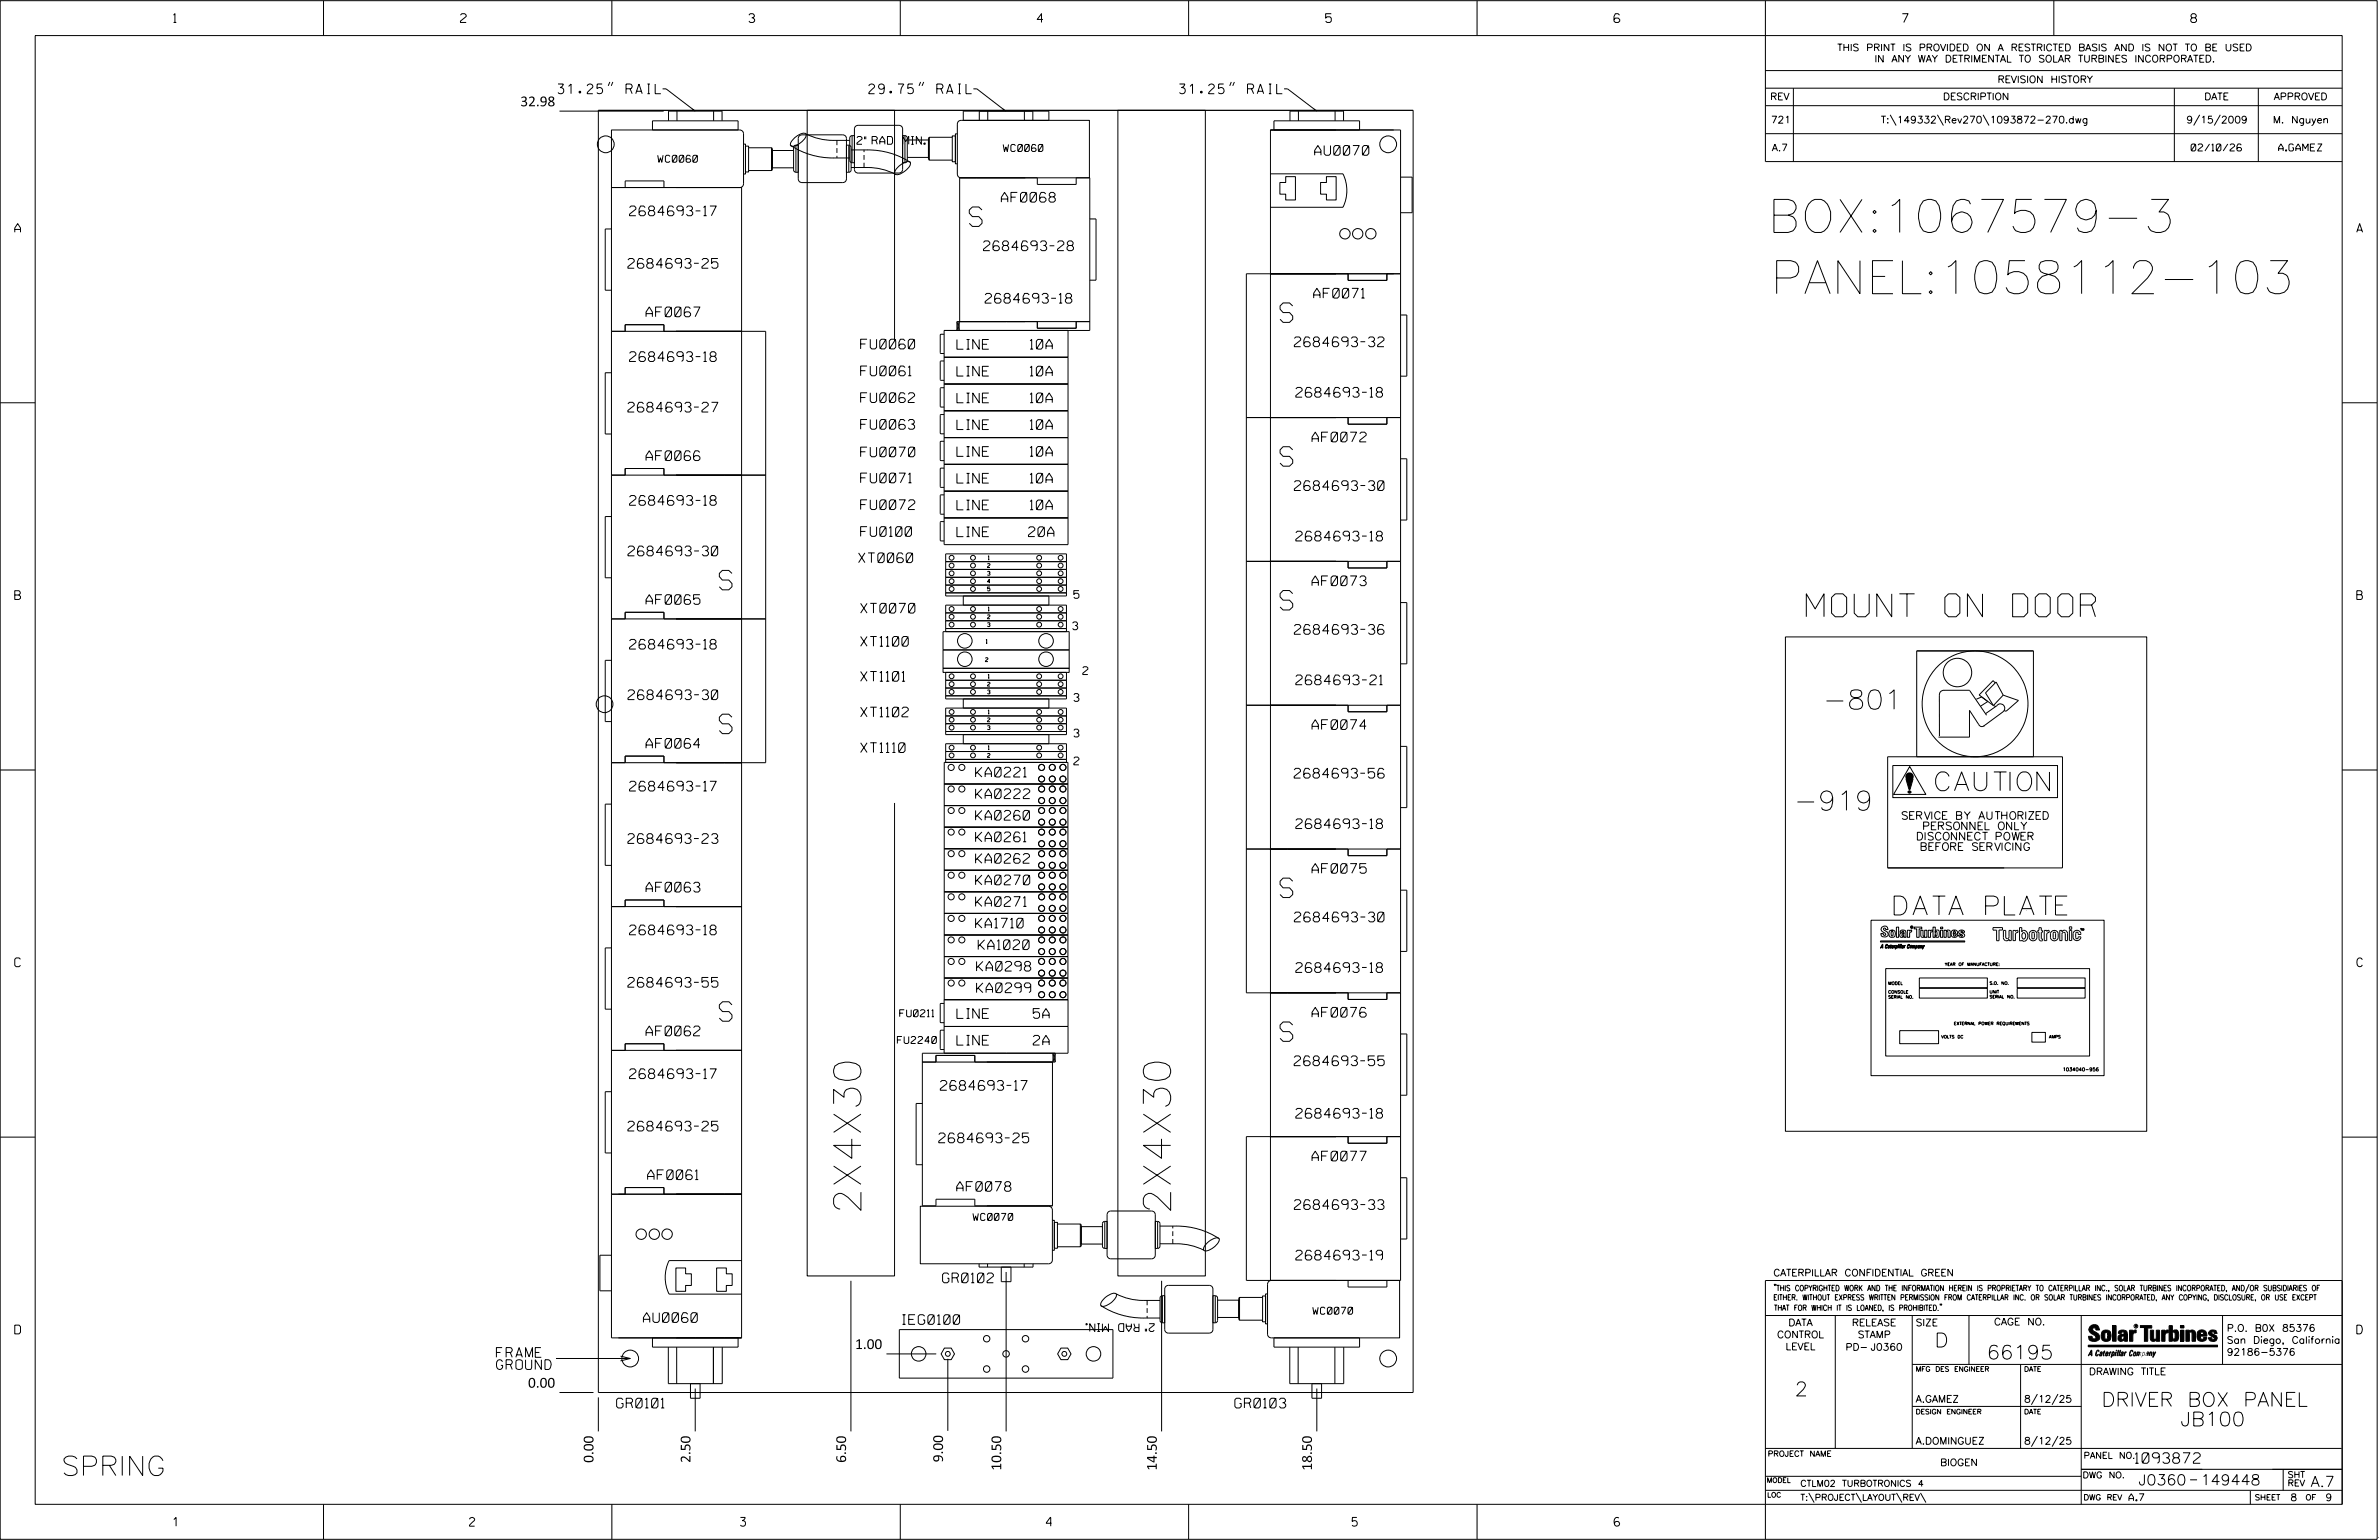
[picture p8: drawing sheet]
<svg xmlns="http://www.w3.org/2000/svg" width="864mm" height="559mm" viewBox="0 0 864 559" stroke-linecap="round" stroke-linejoin="round" font-family="sans-serif">
<defs><g id="words">
<g font-size="12">
<text x="641.7" y="84.3">BOX:1067579-3</text>
<text x="642.7" y="106.6">PANEL:1058112-103</text>
</g>
<g font-size="9.9">
<text x="312.5" y="440.6" transform="rotate(-90 312.5 440.6)">2X4X30</text>
<text x="424.9" y="440.6" transform="rotate(-90 424.9 440.6)">2X4X30</text>
</g>
<text font-size="8.3" x="655.7" y="223.8">MOUNT ON DOOR</text>
<g font-size="7">
<text x="351.9" y="82.1">S</text>
<text x="464.7" y="117">S</text>
<text x="464.7" y="169.2">S</text>
<text x="261.1" y="214">S</text>
<text x="464.7" y="221.3">S</text>
<text x="661.7" y="257.4">-801</text>
<text x="261.1" y="266.2">S</text>
<text x="651.2" y="294">-919</text>
<text x="464.7" y="325.7">S</text>
<text x="265.7" y="363.5" transform="rotate(-180 265.7 363.5)">S</text>
<text x="464.7" y="377.9">S</text>
<text x="22.2" y="535.4">SPRING</text>
</g>
<g font-size="6.8">
<text x="702.7" y="286.9">CAUTION</text>
<text x="687.6" y="332">DATA PLATE</text>
</g>
<g font-size="5.1">
<text x="702.3" y="488.8">D</text>
<text x="721.2" y="493.2">66195</text>
<text x="651.5" y="506.5">2</text>
<text x="762.9" y="510.3">DRIVER BOX PANEL</text>
<text x="791.5" y="517.4">JB100</text>
</g>
<g font-size="3.8">
<text x="775.1" y="531">1093872</text>
<text x="776.3" y="538.9">J0360</text>
<text x="798.8" y="538.9">149448</text>
<text x="838.8" y="539.5">A.7</text>
</g>
<g font-size="3.5">
<text x="202.6" y="34">31.25&quot; RAIL</text>
<text x="315.4" y="34">29.75&quot; RAIL</text>
<text x="428.2" y="34">31.25&quot; RAIL</text>
<text x="188.9" y="38.6">32.98</text>
<text x="477.2" y="56.3">AU0070</text>
<text x="363.5" y="73.3">AF0068</text>
<text x="228.5" y="78.3">2684693-17</text>
<text x="357" y="91">2684693-28</text>
<text x="227.9" y="97.3">2684693-25</text>
<text x="357.6" y="110">2684693-18</text>
<text x="476.9" y="108.2">AF0071</text>
<text x="234.5" y="114.9">AF0067</text>
<text x="469.9" y="125.8">2684693-32</text>
<text x="228.5" y="131.2">2684693-18</text>
<text x="312.4" y="126.6">FU0060</text>
<text x="347.4" y="126.7">LINE</text>
<text x="373.9" y="126.7">10A</text>
<text x="312.4" y="136.3">FU0061</text>
<text x="347.4" y="136.4">LINE</text>
<text x="373.9" y="136.4">10A</text>
<text x="227.9" y="149.5">2684693-27</text>
<text x="312.4" y="146">FU0062</text>
<text x="347.4" y="146.2">LINE</text>
<text x="373.9" y="146.1">10A</text>
<text x="470.4" y="144.1">2684693-18</text>
<text x="312.4" y="155.8">FU0063</text>
<text x="347.4" y="155.9">LINE</text>
<text x="373.9" y="155.8">10A</text>
<text x="476.3" y="160.3">AF0072</text>
<text x="234.5" y="167.1">AF0066</text>
<text x="312.4" y="165.8">FU0070</text>
<text x="347.4" y="165.6">LINE</text>
<text x="373.9" y="165.5">10A</text>
<text x="312.4" y="175.2">FU0071</text>
<text x="347.4" y="175.3">LINE</text>
<text x="373.9" y="175.3">10A</text>
<text x="469.9" y="178">2684693-30</text>
<text x="228.5" y="183.3">2684693-18</text>
<text x="312.4" y="184.9">FU0072</text>
<text x="347.4" y="185">LINE</text>
<text x="373.9" y="185">10A</text>
<text x="312.4" y="194.6">FU0100</text>
<text x="347.4" y="194.7">LINE</text>
<text x="373.3" y="194.7">20A</text>
<text x="470.4" y="196.3">2684693-18</text>
<text x="228" y="201.7">2684693-30</text>
<text x="311.7" y="204.1">XT0060</text>
<text x="476.3" y="212.5">AF0073</text>
<text x="234.5" y="219.3">AF0065</text>
<text x="312.4" y="222.5">XT0070</text>
<text x="469.9" y="230.1">2684693-36</text>
<text x="228.5" y="235.5">2684693-18</text>
<text x="312.4" y="234.5">XT1100</text>
<text x="312.4" y="247.2">XT1101</text>
<text x="470.4" y="248.5">2684693-21</text>
<text x="228" y="253.9">2684693-30</text>
<text x="312.4" y="260.1">XT1102</text>
<text x="476.3" y="264.7">AF0074</text>
<text x="234.5" y="271.5">AF0064</text>
<text x="312.4" y="273.1">XT1110</text>
<text x="354.1" y="281.9">KA0221</text>
<text x="228.5" y="287">2684693-17</text>
<text x="469.8" y="282.3">2684693-56</text>
<text x="354.1" y="289.8">KA0222</text>
<text x="354.1" y="297.6">KA0260</text>
<text x="354.1" y="305.4">KA0261</text>
<text x="470.4" y="300.7">2684693-18</text>
<text x="227.9" y="306">2684693-23</text>
<text x="354.1" y="313.2">KA0262</text>
<text x="476.3" y="316.9">AF0075</text>
<text x="234.5" y="323.7">AF0063</text>
<text x="354.1" y="321.1">KA0270</text>
<text x="354.1" y="328.9">KA0271</text>
<text x="469.9" y="334.5">2684693-30</text>
<text x="228.5" y="339.2">2684693-18</text>
<text x="354.1" y="336.7">KA1710</text>
<text x="355.1" y="344.5">KA1020</text>
<text x="354.5" y="352.4">KA0298</text>
<text x="470.4" y="352.8">2684693-18</text>
<text x="227.9" y="358.2">2684693-55</text>
<text x="354.5" y="360.2">KA0299</text>
<text x="347.4" y="369.5">LINE</text>
<text x="375.1" y="369.5">5A</text>
<text x="476.3" y="369.1">AF0076</text>
<text x="234.5" y="375.8">AF0062</text>
<text x="347.4" y="379.2">LINE</text>
<text x="375.1" y="379.2">2A</text>
<text x="469.8" y="386.7">2684693-55</text>
<text x="228.5" y="391.4">2684693-17</text>
<text x="341.4" y="395.6">2684693-17</text>
<text x="470.4" y="405.7">2684693-18</text>
<text x="227.9" y="410.4">2684693-25</text>
<text x="340.8" y="414.7">2684693-25</text>
<text x="476.3" y="421.2">AF0077</text>
<text x="235.1" y="428">AF0061</text>
<text x="347.3" y="432.3">AF0078</text>
<text x="469.9" y="438.9">2684693-33</text>
<text x="470.4" y="457.2">2684693-19</text>
<text x="342.2" y="465.5">GR0102</text>
<text x="233.6" y="479.8">AU0060</text>
<text x="327.6" y="480.6">IEG0100</text>
<text x="310.4" y="489.5">1.00</text>
<text x="180.2" y="496.9">GROUND</text>
<text x="180.2" y="492.5">FRAME</text>
<text x="191.7" y="503.5">0.00</text>
<text x="223.9" y="510.9">GR0101</text>
<text x="448.3" y="510.9">GR0103</text>
<text x="215.4" y="530.8" transform="rotate(-90 215.4 530.8)">0.00</text>
<text x="250.6" y="530.8" transform="rotate(-90 250.6 530.8)">2.50</text>
<text x="307.1" y="530.8" transform="rotate(-90 307.1 530.8)">6.50</text>
<text x="342.3" y="530.6" transform="rotate(-90 342.3 530.6)">9.00</text>
<text x="363.5" y="533.6" transform="rotate(-90 363.5 533.6)">10.50</text>
<text x="419.9" y="533.6" transform="rotate(-90 419.9 533.6)">14.50</text>
<text x="476.2" y="533.6" transform="rotate(-90 476.2 533.6)">18.50</text>
</g>
<g font-size="3.2">
<text x="63" y="8.2">1</text>
<text x="167.2" y="8.2">2</text>
<text x="271.8" y="8.2">3</text>
<text x="376.5" y="8.2">4</text>
<text x="481.2" y="8.2">5</text>
<text x="690.6" y="8.2">7</text>
<text x="795.3" y="8.2">8</text>
<text x="5.4" y="84.3">A</text>
<text x="855.5" y="84.3">A</text>
<text x="5.4" y="217.5">B</text>
<text x="855.6" y="217.5">B</text>
<text x="5.4" y="350.8">C</text>
<text x="855.6" y="350.8">C</text>
<text x="5.4" y="484">D</text>
<text x="855.6" y="484">D</text>
<text x="62.8" y="553.8">1</text>
<text x="170.4" y="553.8">2</text>
<text x="268.8" y="553.8">3</text>
<text x="379.8" y="553.8">4</text>
<text x="490.8" y="553.8">5</text>
<text x="585.9" y="553.8">6</text>
</g>
<g font-size="2.8">
<text x="311.1" y="52.4">2&quot; RAD MIN.</text>
<text x="389.8" y="217.1">5</text>
<text x="389.4" y="228.5">3</text>
<text x="393.1" y="244.7">2</text>
<text x="389.8" y="254.5">3</text>
<text x="389.8" y="267.4">3</text>
<text x="389.8" y="277.5">2</text>
<text x="690.5" y="297.3">SERVICE BY AUTHORIZED</text>
<text x="696" y="304.8">DISCONNECT POWER</text>
<text x="698.3" y="301.1">PERSONNEL ONLY</text>
<text x="697.4" y="308.6">BEFORE SERVICING</text>
<text x="419" y="480.3" transform="rotate(-180 419 480.3)">2&quot; RAD MIN.</text>
</g>
<g font-size="2.5">
<text x="666.9" y="18.5">THIS PRINT IS PROVIDED ON A RESTRICTED BASIS AND IS NOT TO BE USED</text>
<text x="680.5" y="22.6">IN ANY WAY DETRIMENTAL TO SOLAR TURBINES INCORPORATED.</text>
<text x="725.1" y="30">REVISION HISTORY</text>
<text x="642.6" y="36.3">REV</text>
<text x="705.3" y="36.3">DESCRIPTION</text>
<text x="800.2" y="36.3">DATE</text>
<text x="825.4" y="36.3">APPROVED</text>
<text x="642.9" y="44.7">721</text>
<text x="682.8" y="44.7">T:\149332\Rev270\1093872-270.dwg</text>
<text x="793.7" y="44.7">9/15/2009</text>
<text x="825.1" y="44.7">M. Nguyen</text>
<text x="238.8" y="58.9">WC0060</text>
<text x="364.2" y="55">WC0060</text>
<text x="643.2" y="54.8">A.7</text>
<text x="795.4" y="54.8">02/10/26</text>
<text x="827.2" y="54.8">A.GAMEZ</text>
<text x="326.6" y="368.9">FU0211</text>
<text x="325.7" y="378.7">FU2240</text>
<text x="353.2" y="442.9">WC0070</text>
<text x="643.8" y="463">CATERPILLAR CONFIDENTIAL GREEN</text>
<text x="476.6" y="476.9">WC0070</text>
<text x="645.1" y="485.5">CONTROL</text>
<text x="649.2" y="481.1">DATA</text>
<text x="672.3" y="481.1">RELEASE</text>
<text x="674.4" y="485.5">STAMP</text>
<text x="695.4" y="481.1">SIZE</text>
<text x="723.8" y="480.8">CAGE NO.</text>
<text x="808.4" y="483.1">P.O. B0X 85376</text>
<text x="648.2" y="489.8">LEVEL</text>
<text x="669.9" y="490">PD- J0360</text>
<text x="808.4" y="487.5">San Diego, California</text>
<text x="808.4" y="491.8">92186-5376</text>
<text x="758.3" y="498.9">DRAWING TITLE</text>
<text x="695.4" y="508.9">A.GAMEZ</text>
<text x="734.8" y="508.9">8/12/25</text>
<text x="695.4" y="524.1">A.DOMINGUEZ</text>
<text x="734.8" y="524.1">8/12/25</text>
<text x="704.3" y="531.9">BIOGEN</text>
<text x="772.8" y="544.6">A.7</text>
<text x="831.4" y="544.6">8</text>
<text x="844.2" y="544.6">9</text>
</g>
<g font-size="2.3">
<text x="756.4" y="529.2">PANEL NO.</text>
<text x="653.5" y="539.4">CTLM02 TURBOTRONICS 4</text>
<text x="756" y="536.3">DWG NO.</text>
<text x="830.4" y="539.3">REV</text>
<text x="830.4" y="536.2">SHT</text>
<text x="653.5" y="544.5">T:\PROJECT\LAYOUT\REV\</text>
</g>
<g font-size="2">
<text x="643.8" y="468.4">&quot;THIS COPYRIGHTED WORK AND THE INFORMATION HEREIN IS PROPRIETARY TO CATERPILLAR INC., SOLAR TURBINES INCORPORATED, AND/OR SUBSIDIARIES OF</text>
<text x="643.8" y="471.8">EITHER. WITHOUT EXPRESS WRITTEN PERMISSION FROM CATERPILLAR INC. OR SOLAR TURBINES INCORPORATED, ANY COPYING, DISCLOSURE, OR USE EXCEPT</text>
<text x="644" y="475.6">THAT FOR WHICH IT IS LOANED, IS PROHIBITED.&quot;</text>
<text x="641.7" y="528.5">PROJECT NAME</text>
<text x="756.3" y="544.3">DWG REV</text>
<text x="818.5" y="544.3">SHEET</text>
<text x="836.9" y="544.3">OF</text>
</g>
<g font-size="1.8">
<text x="695.4" y="497.6">MFG DES ENGINEER</text>
<text x="734.8" y="497.6">DATE</text>
<text x="695.4" y="513.1">DESIGN ENGINEER</text>
<text x="734.8" y="513.1">DATE</text>
<text x="641.3" y="538">MODEL</text>
<text x="641.5" y="543.3">LOC</text>
</g>
<g font-size="1.4">
<text x="358.7" y="203.1">1</text>
<text x="358.5" y="205.9">2</text>
<text x="358.5" y="208.7">3</text>
<text x="358.5" y="211.6">4</text>
<text x="358.5" y="214.4">5</text>
<text x="358.7" y="221.7">1</text>
<text x="358.5" y="227.4">3</text>
<text x="358.5" y="224.5">2</text>
<text x="358" y="233.4">1</text>
<text x="357.7" y="240.1">2</text>
<text x="358.5" y="248.9">2</text>
<text x="358.5" y="251.8">3</text>
<text x="358.7" y="246.1">1</text>
<text x="358.5" y="261.9">2</text>
<text x="358.7" y="259.1">1</text>
<text x="358.5" y="264.7">3</text>
<text x="358.5" y="274.8">2</text>
<text x="358.7" y="272">1</text>
</g>
<text font-size="1.2" x="748.8" y="388.7">1034040-956</text>
<g font-size="1.1">
<text x="706" y="350.4">YEAR OF MANUFACTURE:</text>
<text x="685.4" y="357.3">MODEL</text>
<text x="722.2" y="357.3">S.O. NO.</text>
<text x="685.4" y="360.5">CONSOLE</text>
<text x="685.4" y="362.3">SERIAL NO.</text>
<text x="722.2" y="360.4">UNIT</text>
<text x="722.2" y="362.2">SERIAL NO.</text>
<text x="709.3" y="371.9">EXTERNAL POWER REQUIREMENTS</text>
<text x="704.7" y="376.7">VOLTS DC</text>
<text x="743.8" y="376.7">AMPS</text>
</g>
<text font-size=".9" x="775.1" y="481.7">R</text>
<text font-size=".5" x="693.7" y="336.7">R</text>
</g></defs>
<g fill="none" stroke="#000" stroke-width=".36">
<path d="M.1 .2h862.8v558.4h-862.8zM12.8 12.9h837.4v533h-837.4zM117.4 .2v12.7M222.1 .2v12.7M326.8 .2v12.7M431.5 .2v12.7M536.2 .2v12.7M587.9 5.5l-.5-.5h-1l-.5 1v1.7l.5 .4h1l.6-.4v-.6l-.6-.5h-1l-.5 .5M640.9 .2v58.4h209.3M745.6 .2v12.7M221.4 29.7l-.6 1.5M222.5 29.7l-.6 1.5"/>
<path d="M241.8 32.2l10.6 8.1M334.2 29.7l-.6 1.5M335.3 29.7l-.6 1.5M354.6 32.2l10.5 8.1M447 29.7l-.6 1.5M448.1 29.7l-.6 1.5M467.4 32.2l10.6 8.1M640.9 25.6h209.3M640.9 32h209.3M640.9 38.3h209.3M651 32v26.6M789.3 32v26.6"/>
<path d="M819.8 32v26.6M203.1 40.3h37.8M217.2 40h295.8v465.3h-295.8zM222 47.2h46.6a1.39 1.39 0 0 1 1.3 1.3v18.2a1.33 1.33 0 0 1-1.3 1.4h-46.6zM236.9 43.9h31v3.3h-31zM242.7 43.9v-3.6h19.4v3.6M245.7 40.3v3.6M259 40.3v3.6M269.9 52.3h.7v10.8h-.7M270.6 53h1.1v9.4h-1.1zM271.7 53.6h8.4v8.3h-8.4M280.1 53.6l.3 .3v7.7l-.3 .3"/>
<path d="M287 52.8a27.9 27.9 0 0 0 15.4 4.5M288.1 54.6h-7.7v6.3h7.7M288.1 50.3a5.3 5.3 0 0 1 4.2-1.9 1.95 1.95 0 0 1-.9 2.7 5.3 5.3 0 0 1-4.2 1.9 1.94 1.94 0 0 1 .9-2.7zM288.9 52.7l-.6 .2-.2 .6v8.2l.2 .6 .6 .2M288.9 52.7h.9v9.8h-.9M288.9 52.7v9.8M290.2 49.3l.9-.4h14.8a1.33 1.33 0 0 1 1.4 1.3v14.7a1.33 1.33 0 0 1-1.4 1.4h-14.8a1.33 1.33 0 0 1-1.3-1.4v-14.7zM292.6 48.6a21.9 21.9 0 0 0 9.8 2.3M302.4 57.3h6.1M302.4 50.9h6.1M308.1 52.7l.6 .2 .3 .6v8.2l-.3 .6-.6 .2M308.1 52.7h-.8v9.8h.8"/>
<path d="M308.1 52.7v9.8M309 54.4h6.1M309.3 49.2l-.6 .3-.2 .6v8.1l.2 .6 .6 .3M309.3 49.2h.9v9.9h-.9M309.3 49.2v9.9M310.6 45.9l.9-.4h14.8a1.33 1.33 0 0 1 1.4 1.3v14.7a1.33 1.33 0 0 1-1.4 1.3h-14.8a1.33 1.33 0 0 1-1.3-1.3v-14.7zM315 54.4a28.1 28.1 0 0 1 15.4 4.5M328.5 49.2l.6 .3 .3 .6v8.1l-.3 .6-.6 .3M328.5 49.2h-.8v9.9h.8M328.5 49.2v9.9M329.4 50.8h7.6v6.3h-7.6M337 50.1v7.8l.4 .2"/>
<path d="M345.7 49.3h1.1v9.4h-1.1zM345.7 49.8h-8.3v8.3h8.3M347.5 48.6h-.7v10.8h.7M347.9 44.1l1-.4h46.6v20.8h-46.6a1.33 1.33 0 0 1-1.4-1.4v-18.1zM349.7 40.3h31.1v3.4h-31.1zM355.5 40.3v3.6M358.6 40.3v3.6M371.9 40.3v3.6M374.9 40.3v3.6M405.8 40h31.8v423h-31.8zM462.5 47.2v-3.3h31v3.3M468.3 43.9v-3.6h19.4v3.6"/>
<path d="M471.3 40.3v3.6M484.6 40.3v3.6M640.9 48.5h209.3M686.2 41.7l2.1 3.8M703.3 41.7l2.2 3.8M719.9 41.7l2.1 3.8M798.5 41.7l-2.2 3.8M806 41.7l-2.2 3.8M222 68.1h47.2v417.4h-47.2zM226.9 68.1v-2.4h14.1v2.4M309 60.8h6.1M315 60.8a21.8 21.8 0 0 1 9.9 2.3"/>
<path d="M326 60.6a5.3 5.3 0 0 1 4.2-1.9 1.94 1.94 0 0 1-.9 2.7 5.3 5.3 0 0 1-4.2 1.9 1.96 1.96 0 0 1 .9-2.7zM395.6 79.4h2.3v22.3h-2.3M461.2 63.1h26.3a13.8 13.8 0 0 1 0 12.1h-26.3M464.6 66.2h2.1v-2.1h3.6v8.5h-3.6v-2.2h-2.1zM481.5 64.1h3.5v8.5h-3.5v-2.2h-2.1v-4.2h2.1zM508.4 64.3h4.2v12.9h-4.2M222 83.1h-2.3v22.2h2.3M489.4 99.3v2.4h14v-2.4M508.4 99.3h-56v261h56M347.4 116.7h48.2M347.4 116.7v3.2l.8-3.2v3.2zM348.4 116.7v-52.2h28.2v2.4h14.1v-2.4h4.9v55.4h-52.9v77.7h45v-77.7"/>
<path d="M376.6 116.7v2.4h14.1v-2.4M508.4 114.3h2.3v22.2h-2.3M222 135.3h-2.3v22.2h2.3M222 120.2h56v156.6h-56M226.9 120.2v-2.4h14.1v2.4M324.7 123v-83h-31.7v423h31.7v-171.6M342.7 129.6h45M342.7 139.3h45M342.7 121.3h-1.1l-.3 .3v6.4l.3 .3h1.1M342.7 131h-1.1l-.3 .3v6.4l.3 .3h1.1M.1 146.2h12.7M342.7 158.8h45"/>
<path d="M342.7 149h45M342.7 140.7h-1.1l-.3 .3v6.4l.3 .3h1.1M342.7 150.4h-1.1l-.3 .3v6.4l.3 .3h1.1M452.4 151.5h56M489.4 151.5v2.4h14v-2.4M850.2 146.2h12.7M222 172.4h56M226.9 172.4v-2.4h14.1v2.4M342.7 178.2h45M342.7 168.5h45M342.7 179.6h-1.1l-.3 .2v6.5l.3 .3h1.1M342.7 160.1h-1.1l-.3 .3v6.5l.3 .2h1.1"/>
<path d="M342.7 169.9h-1.1l-.3 .2v6.5l.3 .2h1.1M508.4 166.5h2.3v22.2h-2.3M222 187.4h-2.3v22.3h2.3M342.7 187.9h45M342.7 189.3h-1.1l-.3 .2v6.5l.3 .3h1.1M343.3 201h43.8v15.3h-43.8zM343.3 215.1h43.8M343.3 203.8h43.8M343.3 206.6h43.8M343.3 212.3h43.8M343.3 209.5h43.8M349.7 216.3v3.3"/>
<path d="M380.8 216.3v3.3M452.4 203.7h56M489.4 203.7v2.4h14v-2.4M508.4 218.7h2.3v22.2h-2.3M222 239.6h-2.3v22.2h2.3M222 224.6h56M226.9 224.6v-2.4h14.1v2.4M342.3 235.8h45.8M342.3 229.2h45.8v13.3h-45.8zM343.3 229.2v-9.6h43.8v9.6M343.3 228.1h43.8M343.3 225.2h43.8"/>
<path d="M343.3 222.4h43.8M648.1 231.1h131.2v179.4h-131.2zM342.3 242.5h45.8v1.5h-45.8zM343.3 244h43.8v9.6h-43.8zM343.3 256.9h43.8v9.7h-43.8zM343.3 246.8h43.8M343.3 249.7h43.8M343.3 252.5h43.8M343.3 259.8h43.8M349.7 253.6v3.3M380.8 253.6v3.3M452.4 255.9h56"/>
<path d="M489.4 255.9v2.4h14v-2.4M704 252.4v14.7M704 252.4a1.63 1.63 0 0 1 1.7-1.9h9.2l6.2 9M717.4 253.7l1.9-.8 2.3 1.7-2.6 1.6M723.7 256l.8 .4M724.3 247.8l-.8-.8-5.1 5.2 5.2 3.8M724.8 256.1l-4 2.9M724.8 256.2a1.59 1.59 0 0 1 2.4-.4 1.59 1.59 0 0 1-.1 2.5l-7 5.2M727.2 252.2l-3.6 3.8M727.2 252.2l5.5 2-4.4 3.9-.8-.3M727.2 252.2l-2.6-4.7-3.8 3.9 2.8 4.6M.1 279.4h12.7"/>
<path d="M226.9 276.8v-2.4h14.1v2.4M343.3 276.6v-6.7h43.8v6.7M343.3 262.6h43.8M343.3 265.4h43.8M343.3 272.7h43.8M343.3 275.6h43.8M349.7 266.6v3.3M380.8 266.6v3.3M508.4 270.8h2.3v22.3h-2.3M685.2 274.6h63.5v40.3h-63.5zM687.1 277.8h59.8v11.6h-59.8zM693.2 278.1l5.9 10.2h-11.7z"/>
<path d="M695.8 274.6v-38.4h42.4v38.4M718.3 262.8a1.24 1.24 0 0 0 2 .5M718.3 262.9l-3.4-5.2v9.8h-11.2M850.2 279.4h12.7M222 291.8h-2.3v22.2h2.3M342.8 292.3h44.9M342.8 284.5h44.9M691.9 282.6l1.1 3.9h.3l1.2-3.9M692.6 287.3h.1M692.7 287.2l.2 .2M692.7 287.4l.2 .2M692.7 287.2l.5 .3"/>
<path d="M692.9 287.1h.1M692.9 287.5l.2 .1M692.9 287.1l-.3 .2M693 287l.3 .2M693 287.2l.1 .1M693.1 287l-.4 .5M693.2 287.7h.1M693.2 287.2l.1 .2M693.2 287l-.5 .5 .6-.5M693.2 287.4l.2 .2M693.3 287.1l.2 .2M693.3 287.6l.1 .1"/>
<path d="M693.4 287.1l-.6 .6M693.4 287.3l.3 .2M693.4 287.5l.2 .1M693.5 287.1l-.7 .5M693.5 287.2l.2 .1-.4 .4-.2-.2M693.5 287.7h.1M693.6 287.2l-.6 .5 .6-.5M693.6 287.5v.1M693.7 287.4l-.3 .3M694.2 282.1l-1.9 1.2M342.8 300.1h44.9M342.8 308h44.9"/>
<path d="M342.8 315.8h44.9M452.4 308.1h56M489.4 308.1v2.4h14v-2.4M222 329h47.2M226.9 329v-2.4h14.1v2.4M342.8 323.6h44.9M342.8 331.4h44.9M342.8 339.3h44.9M508.4 323h2.3v22.2h-2.3M679.2 333.9h84.6v56.4h-84.6zM683.1 336.5a1.41 1.41 0 0 1 2-.1l.3 .9h-.9l-.4-.6-.4 .4 .3 .4a1.61 1.61 0 0 1 1.4 1.9 1.77 1.77 0 0 1-2.5 .2l-.1-.8h.8l.1 .4 .4 .2 .5-.4-.3-.4a1.43 1.43 0 0 1-1.2-2.1zM686.9 339.7l.2-.2a1.47 1.47 0 0 0-.2-1.8v-.2l.9 .4 .3 .9-.3 1-.9 .3"/>
<path d="M688.4 336.4h.8v3.7h-.8zM691.1 338.5v-.5l-.3-.1-.3 .4h-.8a1.09 1.09 0 0 1 1.1-.9 1.09 1.09 0 0 1 1.1 .9v1.8h-.7l-.1-1.6M691.1 339.3l-.1 .3h-.5l.1-.7 .5-.1 .1-.3-1.1 .1-.4 .3 .1 1a.93 .93 0 0 0 1.4-.2M692.4 337.5h.8v.4l.7-.4v.6l-.6 .2-.1 1.8h-.8zM694.8 336.4h2.8v.6h-.9v3.1h-.9v-3.1h-1zM697.3 337.5h.8v2.1l.3 .1 .3-.4v-1.8h.8v2.6h-.8v-.3l-.7 .3-.5-.1zM700 337.5h.8v.4l.7-.4v.6l-.7 .3v1.7h-.8zM701.7 336.4h.8v3.7h-.8zM702.5 337.7a.95 .95 0 0 1 1.4 .1l-.2 2.2h-.9l-.3-.2v-.6l.3 .5a1.32 1.32 0 0 0 0-1.8l-.3 .4zM704.4 337.5h.8v2.6h-.8zM704.4 336.4h.8v.6h-.8zM705.7 337.5h.8v.3a.83 .83 0 0 1 1.5 .2v2.1h-.9l-.1-2.2-.5 .2v2h-.8z"/>
<path d="M708.5 337.9l1-.4v.4a1.17 1.17 0 0 0 0 1.8l.3-.5h.8a1.25 1.25 0 0 1-1.7 .9 1.25 1.25 0 0 1-.6-1.8zM709.5 337.4a1.15 1.15 0 0 1 1.1 1.5h-1.5v-.4h.8zM711.1 337.9l1.1-.4a.86 .86 0 0 1 .9 .8h-.7l-.2-.4-.4 .2 1.2 .8 .2 .5a1.15 1.15 0 0 1-1.1 .8 1.15 1.15 0 0 1-1.1-.9h.8l.3 .4 .3-.3-1.3-.9zM723.5 336.6h3.4v.9h-1.2v3.8h-.9v-3.8h-1.3zM727.3 337.6h.8v2.4a.61 .61 0 0 0 .7 .6 .61 .61 0 0 0 .5-.7v-2.3h.8v3.7h-.8v-.5a1.1 1.1 0 0 1-1.3 .5 1.1 1.1 0 0 1-.7-1.1zM730.7 337.6h.9v.4l.9-.4v.7l-.9 .5v2.5h-.9zM733.1 336.6h.8v1.5a1.23 1.23 0 0 1 1.5-.3 1.23 1.23 0 0 1 .7 1.3 1.63 1.63 0 0 1-.3 1.8 1.63 1.63 0 0 1-1.7 .4l-.2-.2v.2h-.8zM734.4 338.5a1.08 1.08 0 0 1 .9 1.1 1.08 1.08 0 0 1-.9 1.1l-.4-1.1zM737 338a1.45 1.45 0 0 1 2.4 .7v1.6a1.43 1.43 0 0 1-1.4 1.1 1.43 1.43 0 0 1-1.4-1.1v-1.6zM737.7 338.4l.6-.1 .2 .4v1.6l-.5 .4-.4-.4zM740.2 336.6h.8v1h.4v.7h-.4v2.2l.4 .2v.6l-.7 .1-.5-.5v-2.6h-.5v-.7h.5zM742.1 337.6h.9v.4l.9-.4v.7l-.9 .6v2.4h-.9z"/>
<path d="M744.7 338a1.47 1.47 0 0 1 2.4 .7v1.6a1.46 1.46 0 0 1-1.4 1.1 1.46 1.46 0 0 1-1.4-1.1v-1.6zM745.4 338.4l.4-.2 .4 .5v1.6l-.4 .4-.5-.4zM747.7 337.6h.8v.5a1.07 1.07 0 0 1 1.3-.5 1.07 1.07 0 0 1 .7 1.2v2.5h-.8v-2.6a.62 .62 0 0 0-.7-.4 .62 .62 0 0 0-.5 .7v2.3h-.8zM750.5 338.7h.1M751.2 336.3h.9v.9h-.9zM751.2 337.6h.9v3.7h-.9zM755.3 336.9h.5l-.2 .7zM755.9 336.9l.3 .5 .3-.5v.7l-.1-.6-.2 .6-.2-.5-.1 .5zM222 344h-2.3v22.2h2.3M342.8 347.1h44.9M342.8 354.9h44.9M682.6 341.4h30.6v.4h-30.6z"/>
<path d="M683.3 342.7l.2 1.3-.1-.3h-.5l-.3 .3zM683.4 342.8v.8h-.4zM684.5 351.5h74v31.7h-74zM684.7 342.7l.5 .1v.2l-.2-.3-.3 .2-.2 .9 .1 .2 .4-.4-.4 .5-.2-.3zM685.4 343.6l.4-.1-.3 .5zM685.6 343.1l.3 .1-.1 .8h-.5l.6-.7h-.5zM686.4 342.9l.2 .2-.3 .9-.1-.8zM686.9 343.1l.5 .2-.1 .3h-.5v.3l.5-.2-.2 .3h-.4zM686.9 343.3l.3-.2v.4h-.3zM687.7 343.1l.4 .1-.6 .8zM688.3 343.1h.2a.45 .45 0 0 1 .3 .6 .45 .45 0 0 1-.6 .2l-.2 .5zM688.4 343.2l.3 .1-.3 .7z"/>
<path d="M689.2 343.1l-.3 .9zM689.4 342.8h.1M689.8 342.7l-.4 1.3zM690.2 342.7l-.4 1.3zM690.5 343.1h.4l-.2 .9h-.5l.6-.6-.1-.3-.3 .2zM690.5 343.6l.3-.1-.3 .5zM691.3 343.1l.3 .1-.5 .8zM692.5 342.9l.4-.2 .3 .1-.1 .3-.2-.3-.3 .1-.2 .9 .2 .2 .4-.3-.5 .4-.2-.3zM693.4 343.2h.5l-.2 .8h-.2zM693.5 343.3h.3l-.3 .7zM693.6 343.1a.33 .33 0 0 1 .3 .4 .33 .33 0 0 1-.4 .2zM694.3 343.1h.8l-.2 .9v-.9l-.4 .9v-.9l-.4 .9z"/>
<path d="M695.5 343.1l.4-.1 .1 .4-.2 .6-.4-.1-.2 .5zM695.7 343.2a.35 .35 0 0 1 .2 .4 .35 .35 0 0 1-.4 .3zM696.5 343.6l.2-.1-.3 .5zM696.5 343.1h.3l-.1 .9h-.5l.5-.6-.1-.3-.3 .2zM696.7 354.9h24.7v3.5h-24.7zM696.7 358.6h24.7v3.6h-24.7zM697.2 343.1h.5l-.2 .9v-.9l-.5 .9zM698 343.1l.1 .8 .5-.8-.8 1.3zM732.3 354.9h24.6v3.5h-24.6zM732.3 358.6h24.6v3.6h-24.6zM746.2 340.3h.1M752.5 340.3h.1"/>
<path d="M753.7 341.3h.1M754 341.3h.1M754.4 340.2l-.2 .4-.6-.2v-1.9l.6-.2 .2 .8h1a1.43 1.43 0 0 0-1.2-1.5 1.43 1.43 0 0 0-1.7 1.1v1.6M754.4 340.2v-.3h1a1.44 1.44 0 0 1-1.3 1.4 1.44 1.44 0 0 1-1.6-1M754.4 340.3h.1M342.7 372.5h45M342.7 364.1h-1.1l-.3 .3v6.4l.3 .3h1.1M342.7 373.8h-1.1l-.3 .3v6.4l.3 .3h1.1M342.8 362.7v-86.1h44.9v105.6h-52.9v55.4h5v-2.4h14.1v2.4h28.2v-52.2M387.7 362.7h-45v19.5M489.4 360.3v2.4h14v-2.4M508.4 375.2h2.3v22.2h-2.3"/>
<path d="M689.6 374h14.1v4.7h-14.1zM737.6 374.6h4.9v3.5h-4.9zM222 381.1h47.2M222 396.1h-2.3v22.3h2.3M226.9 381.1v-2.4h14.1v2.4M334.8 385.4h48.2M339.8 385.4v-2.4h14.1v2.4M382.2 382.2v3.2l.8-3.2v3.2zM.1 412.6h12.7M334.8 400.4h-2.2v22.2h2.2M489.4 412.4v2.4h14v-2.4M508.4 412.4h-56v52.2h56v-417.4h-47.2v417.4"/>
<path d="M850.2 412.6h12.7M222 433.3h47.2M226.9 433.3v-2.4h14.1v2.4M334.1 437.7h46.5a1.38 1.38 0 0 1 1.4 1.4v18.1a1.38 1.38 0 0 1-1.4 1.4h-46.5zM418 439.4h-14.8a1.33 1.33 0 0 0-1.3 1.4v14.6a1.39 1.39 0 0 0 1.3 1.4h14.8a1.39 1.39 0 0 0 1.4-1.4v-14.6M508.4 427.4h2.3v22.2h-2.3M222 455.5h-4.2v12.9h4.2M269.2 457.4h-26.3a13.8 13.8 0 0 0 0 12.2h26.3M355.4 458.6v1.2h19.6v-1.2M358.5 458.6v1.2M363.5 459.8v5.3h3.5v-5.3M371.8 458.6v1.2"/>
<path d="M382 442.8h.7v10.9h-.7M382.7 443.5h1.2v9.4h-1.2zM383.9 444.1h8.3v8.3h-8.3M392.2 444.1l.3 .3v7.8l-.3 .2M400.2 445.1h-7.7v6.3h7.7M401 443.2l-.6 .2-.2 .6v8.2l.2 .6 .6 .2M401 443.2h.9v9.8h-.9M401 443.2v9.8M420.2 443.2h-.8v9.8h.8M420.2 443.2v9.8M420.2 443.2l.6 .2 .3 .6v8.2l-.3 .6-.6 .2M421.1 451.3h6.1"/>
<path d="M421.1 444.9h6.1M427.1 451.3a21.9 21.9 0 0 1 9.9 2.3M427.1 444.9a28 28 0 0 1 15.4 4.5M438.1 451.1a5.3 5.3 0 0 1 4.2-1.9 1.95 1.95 0 0 1-.9 2.7 5.3 5.3 0 0 1-4.2 1.9 1.95 1.95 0 0 1 .9-2.7zM245.4 460.1h3.5v2.1h2.1v4.2h-2.1v2.2h-3.5zM260.1 460.1h3.6v2.1h2.1v4.2h-2.1v2.2h-3.6zM308.9 464.7v54.7M365.2 461.5v57.9M399.6 473.7a28 28 0 0 0 15.4 4.6h6.1M400.8 471.3a5.4 5.4 0 0 1 4.2-2 1.97 1.97 0 0 1-.9 2.7 5.4 5.4 0 0 1-4.2 2 1.98 1.98 0 0 1 .9-2.7zM405.2 469.5a21.6 21.6 0 0 0 9.8 2.4h6.1M421.7 464.7v54.7"/>
<path d="M422 470.1l-.7 .3-.2 .6v8.1l.2 .6 .7 .3M422 470.1h.8v9.9h-.8M422 470.1v9.9M423.2 466.8l.9-.4h14.9a1.33 1.33 0 0 1 1.3 1.3v14.7a1.33 1.33 0 0 1-1.3 1.3h-14.9a1.33 1.33 0 0 1-1.3-1.3v-14.7zM441.1 470.1l.6 .3 .3 .6v8.1l-.3 .6-.6 .3M441.1 470.1h-.8v9.9h.8M441.1 470.1v9.9M442 471.8h7.7v6.2h-7.7M450 470.8l-.3 .2v7.8l.3 .2M458.3 470.8h-8.3v8.2h8.3M458.3 470.3h1.1v9.3h-1.1zM460.1 469.5h-.7v10.9h.7"/>
<path d="M460.6 465l.9-.4h46.6v20.9h-46.6a1.39 1.39 0 0 1-1.4-1.4v-18.1zM489.4 464.6v2.4h14v-2.4M640.9 477.3h209.3M644.2 466.1l-.1 .4M644.7 466.1l-.2 .4M666.2 477.3v48.3M694.2 477.3v48.3M704.4 473.3l-.1 .4M704.8 473.3l-.1 .4M714.8 477.3v17.8M755.5 477.3v68.6M806.8 477.3v17.8"/>
<path d="M816.5 466l-1.4 3.1M850.2 464.6h-209.3v94M850.2 464.8v81.1M201.8 492.9h27M225.2 492.1l3.6 .8-3.6 .9M236.9 485.5v3.3h31v-3.3M245.6 488.8v13.3M259 488.8v13.3M262.2 488.8v13.3h-19.6v-13.3M321.8 491.3h18.1M326.5 482.5h77.5v17.6h-77.5zM342.8 489.2h2.5l1.2 2.1-1.2 2.1h-2.5l-1.2-2.1z"/>
<path d="M344.1 493v26.2M385.1 489.2h2.5l1.2 2.1-1.2 2.1h-2.5l-1.2-2.1zM462.5 485.5h31v3.3h-31zM468.2 488.8v13.3h19.6v-13.3M471.2 488.8v13.3M484.6 488.8v13.3M694.2 495.1h156M733.5 495.1v30.5M758.6 481.4a2.02 2.02 0 0 1 3.1-.1l.5 1.3h-1.3l-.2-.6-.4-.2-.6 .1-.1 .4 .4 .7a2.46 2.46 0 0 1 2.2 2.9 2.83 2.83 0 0 1-3.8 .3l-.3-1.3h1.3l.2 .7 .6 .3 .5-.2 .2-.5-.4-.6-1.9-1.2-.4-.9zM759.2 491.3h-.7l.7-1.2v1.9h.2l-.1-2.1-1.3 2.1 .5-.5h.7M761.3 490l.3-.2 .4 .3-.1 .3-.3-.4-.4 .3-.3 1.6h.4l.4-.5-.3 .6-.4 .1-.3-.4zM762.6 490.6l.5-.1-.1 1.4h-.9a.74 .74 0 0 1 .9-.8l-.3 .7-.5 .1 .2-.5 .6-.2v-.5l-.7 .2z"/>
<path d="M763 483.2a2.17 2.17 0 0 1 3.1 0l.3 1.4-.3 1.5a2.17 2.17 0 0 1-3.1 0l-.3-1.5zM763.6 490.5l.4-.4 .2 .6h-.3l-.3 .9 .2 .4-.3-.1zM764.1 483.7l.5-.4 .4 .3v2.2l-.4 .2-.5-.2zM764.6 491.1l.6 .2v-.7l-.4-.1-.4 .6-.1 .8h.6M764.6 491.1l-.1 .8h.4M764.6 482.6v.8M764.8 490.7l.4 .1v.3h-.6zM765 491.5l-.1 .4zM766 490.5l-.5 1.5zM766 490.8l.4-.3-.4 .4M766.9 481h1.3v5.7h-1.3zM767 490.8l.5 .1-.3 .8-.4 .2z"/>
<path d="M767.3 490.5h-.5l-.5 2M767.3 490.5a.8 .8 0 0 1 .2 1 .8 .8 0 0 1-.9 .4l-.1 .6M767.3 490.5l-.1 .2M768.1 490.5l-.4 1.5zM768.2 489.9h.3l-.1 .2h-.2zM769 489.9l-.5 2.1zM769.7 489.9l-.6 2.1zM770.1 491.4l.5-.3-.5 .8zM770.4 491.9h.1M770.6 491.1l.1-.4-.7 .2 .1-.3 .6-.1 .2 .3-.5 1.1M770.6 491.1a.74 .74 0 0 0-.8 .8h.6M771 484.8h-.7l-.3 .6 .4 .7 .5-.3 .1-2.4h-.8l-.1 .4h-1.2a1.71 1.71 0 0 1 1.8-1.3 1.71 1.71 0 0 1 1.6 1.4v2.8h-1.1l-.1-.6"/>
<path d="M771 484.2l-1.5 .1a1.41 1.41 0 0 0 0 2.4l.5 .1 1.1-.7M771.2 486.1h-.1M771.4 490.5l.1 .3 .4-.3-.9 1.5zM771.5 490.8h.1M773 482.7h1.2v.5l.5-.5 .7-.1v1h-.6l-.5 .4-.1 2.7h-1.2zM773.3 490.3l.6-.4 .4 .2-.1 .4-.3-.4a1.28 1.28 0 0 0-.5 1.8l.6-.4-.1 .4-.8 .1zM774.7 490.8l.5-.3a.88 .88 0 0 1 .2 .9 .88 .88 0 0 1-.7 .7l-.2-.2zM774.8 490.9h.5l-.3 1h-.3l-.2-.2zM775.2 490.5l-.1 .2M776.8 481h4.3v.9h-1.5v4.8h-1.3M776.8 490.6l-.8 .2v-.3l-.4 1.5 .8-1.3v1.3l.3-1.2M779.3 491.1h.4"/>
<path d="M779.6 490.5h.3l-.3 1.4M779.6 490.7h.2l-.1 .4M779.7 491.1l-.1 .4M779.7 491.1l-.4 .2M780.1 492l.4-1.5 .1 .3 .3-.3 .3 .2-.3 1.3v-1.3l-.7 1.3M780.6 482.7h1.2v2.7l.1 .4 .4 .3 .4-.7v-2.7h1.2l.1 4h-1.3v-.5l-1.1 .6-.7-.3-.3-.7zM781.6 492.5l1-2-.8 1.3-.2-1.3-.2 2M784.7 482.7h1.2v.5l.5-.5 .7-.1v1h-.5l-.6 .4-.1 2.7h-1.2zM787.4 481h1.2v2a1.4 1.4 0 0 1 2.2 .2l.1 1.4-.4 1.9-1.5 .1-.4-.5v-1l.5 .9 .5-.3v-2.1l-.5-.4-.5 .7v2.8h-1.2zM791.5 482.7h1.3v4h-1.3zM791.5 481h1.3v.9h-1.3zM793.5 482.7h1.3v.4l.7-.5 1.1 .2 .4 .6v3.3h-1.3l-.2-3.4-.7 .2v3.2h-1.3z"/>
<path d="M794.8 483.1h.1M797.7 483.2a1.92 1.92 0 0 1 2.4-.5 1.92 1.92 0 0 1 1 2.1h-2.3v.8l.6 .5 .5-.3v-.5h1.2a1.83 1.83 0 0 1-2.1 1.4 1.83 1.83 0 0 1-1.5-2.1zM798.8 484.2v.6M799.1 483.4h.6l.2 .8h-1.1zM804.6 482.9a1.84 1.84 0 0 0-2.9 .8 3.3 3.3 0 0 0 2.2 1.9l-.5 .5-.4-.3-.1-.4h-1.2l.1 .6a1.92 1.92 0 0 0 2.9 .4M804.9 483.8h-1.2l-.2-.6-.5 .1-.1 .3 .1 .3 1.8 .9M805.1 488.1h-47.1v.6h47.1M203.1 505.3h12.3M217.2 507v12.4M250.6 502.1v5.3h3.5v-5.3M252.4 503.8v15.6M476.2 502.1v5.3h3.5v-5.3"/>
<path d="M478 503.8v15.6M694.2 510.3h61.3M739.6 505.8l-2.2 3.9M747.1 505.8l-2.2 3.9M640.9 525.6h209.2M640.9 535.7h114.6M739.6 521.1l-2.2 3.8M747.1 521.1l-2.2 3.8M755.5 533.2h94.7M795 537h2.6M828.8 533.2v7.6M117.4 545.9v12.7"/>
<path d="M222.1 545.9v12.7M326.8 545.9v12.7M431.5 545.9v12.7M536.2 545.9v12.7M640.9 540.8h209.3M656.6 541.7l2 3.5M673.8 541.7l1.9 3.5M688.4 541.7l2 3.5M697.2 541.7l1.9 3.5M816.9 541v4.9M863.5 557.9h.1"/>
<circle cx="219.9" cy="52.4" r="3.1"/>
<circle cx="503.9" cy="52.4" r="3"/>
<circle cx="488.2" cy="84.8" r="1.89"/>
<circle cx="492.9" cy="84.8" r="1.89"/>
<circle cx="497.6" cy="84.8" r="1.89"/>
<circle cx="345.4" cy="205.2" r=".88"/>
<circle cx="345.4" cy="208" r=".88"/>
<circle cx="345.4" cy="213.7" r=".88"/>
<circle cx="345.4" cy="202.4" r=".88"/>
<circle cx="345.4" cy="210.9" r=".88"/>
<circle cx="353.2" cy="208" r=".88"/>
<circle cx="353.2" cy="205.2" r=".88"/>
<circle cx="353.2" cy="213.7" r=".88"/>
<circle cx="353.2" cy="202.4" r=".88"/>
<circle cx="353.2" cy="210.9" r=".88"/>
<circle cx="377.2" cy="205.2" r=".88"/>
<circle cx="377.2" cy="213.7" r=".88"/>
<circle cx="377.2" cy="208" r=".88"/>
<circle cx="377.2" cy="210.9" r=".88"/>
<circle cx="377.2" cy="202.4" r=".88"/>
<circle cx="385" cy="213.7" r=".88"/>
<circle cx="385" cy="208" r=".88"/>
<circle cx="385" cy="205.2" r=".88"/>
<circle cx="385" cy="202.4" r=".88"/>
<circle cx="385" cy="210.9" r=".88"/>
<circle cx="345.4" cy="221" r=".88"/>
<circle cx="345.4" cy="226.7" r=".88"/>
<circle cx="345.4" cy="223.8" r=".88"/>
<circle cx="350.2" cy="239.2" r="2.65"/>
<circle cx="350.2" cy="232.6" r="2.65"/>
<circle cx="353.2" cy="221" r=".88"/>
<circle cx="353.2" cy="226.7" r=".88"/>
<circle cx="353.2" cy="223.8" r=".88"/>
<circle cx="377.2" cy="221" r=".88"/>
<circle cx="377.2" cy="226.7" r=".88"/>
<circle cx="377.2" cy="223.8" r=".88"/>
<circle cx="379.7" cy="239.2" r="2.65"/>
<circle cx="379.7" cy="232.6" r="2.65"/>
<circle cx="385" cy="226.7" r=".88"/>
<circle cx="385" cy="221" r=".88"/>
<circle cx="385" cy="223.8" r=".88"/>
<circle cx="219.5" cy="255.5" r="3"/>
<circle cx="345.4" cy="251.1" r=".88"/>
<circle cx="345.4" cy="258.3" r=".88"/>
<circle cx="345.4" cy="245.4" r=".88"/>
<circle cx="345.4" cy="248.2" r=".88"/>
<circle cx="353.2" cy="251.1" r=".88"/>
<circle cx="353.2" cy="258.3" r=".88"/>
<circle cx="353.2" cy="245.4" r=".88"/>
<circle cx="353.2" cy="248.2" r=".88"/>
<circle cx="377.2" cy="251.1" r=".88"/>
<circle cx="377.2" cy="258.3" r=".88"/>
<circle cx="377.2" cy="245.4" r=".88"/>
<circle cx="377.2" cy="248.2" r=".88"/>
<circle cx="385" cy="251.1" r=".88"/>
<circle cx="385" cy="258.3" r=".88"/>
<circle cx="385" cy="245.4" r=".88"/>
<circle cx="385" cy="248.2" r=".88"/>
<circle cx="710.6" cy="244" r="5.2"/>
<circle cx="717" cy="255.4" r="19.2"/>
<circle cx="345.3" cy="278.5" r="1.11"/>
<circle cx="345.4" cy="264" r=".88"/>
<circle cx="345.4" cy="271.3" r=".88"/>
<circle cx="345.4" cy="274.1" r=".88"/>
<circle cx="345.4" cy="261.2" r=".88"/>
<circle cx="349.2" cy="278.5" r="1.11"/>
<circle cx="353.2" cy="264" r=".88"/>
<circle cx="353.2" cy="271.3" r=".88"/>
<circle cx="353.2" cy="274.1" r=".88"/>
<circle cx="353.2" cy="261.2" r=".88"/>
<circle cx="377.2" cy="264" r=".88"/>
<circle cx="377.2" cy="271.3" r=".88"/>
<circle cx="377.2" cy="274.1" r=".88"/>
<circle cx="377.2" cy="261.2" r=".88"/>
<circle cx="378.1" cy="278.5" r="1.1"/>
<circle cx="382" cy="278.5" r="1.1"/>
<circle cx="385" cy="264" r=".88"/>
<circle cx="385" cy="271.3" r=".88"/>
<circle cx="385" cy="274.1" r=".88"/>
<circle cx="385" cy="261.2" r=".88"/>
<circle cx="385.9" cy="278.5" r="1.11"/>
<circle cx="345.3" cy="286.3" r="1.11"/>
<circle cx="345.3" cy="294.1" r="1.1"/>
<circle cx="349.2" cy="286.3" r="1.11"/>
<circle cx="349.2" cy="294.1" r="1.1"/>
<circle cx="378.1" cy="298.3" r="1.1"/>
<circle cx="378.1" cy="290.5" r="1.1"/>
<circle cx="378.1" cy="286.3" r="1.1"/>
<circle cx="378.1" cy="294.1" r="1.09"/>
<circle cx="378.1" cy="282.7" r="1.09"/>
<circle cx="382" cy="290.5" r="1.1"/>
<circle cx="382" cy="298.3" r="1.1"/>
<circle cx="382" cy="286.3" r="1.1"/>
<circle cx="382" cy="282.7" r="1.09"/>
<circle cx="382" cy="294.1" r="1.09"/>
<circle cx="385.9" cy="290.5" r="1.11"/>
<circle cx="385.9" cy="298.3" r="1.11"/>
<circle cx="385.9" cy="286.3" r="1.11"/>
<circle cx="385.9" cy="282.7" r="1.1"/>
<circle cx="385.9" cy="294.1" r="1.1"/>
<circle cx="693.2" cy="287.4" r=".46"/>
<circle cx="345.3" cy="309.8" r="1.11"/>
<circle cx="345.3" cy="317.6" r="1.11"/>
<circle cx="345.3" cy="301.9" r="1.1"/>
<circle cx="349.2" cy="309.8" r="1.11"/>
<circle cx="349.2" cy="317.6" r="1.11"/>
<circle cx="349.2" cy="301.9" r="1.1"/>
<circle cx="378.1" cy="309.8" r="1.1"/>
<circle cx="378.1" cy="317.6" r="1.1"/>
<circle cx="378.1" cy="306.2" r="1.1"/>
<circle cx="378.1" cy="314" r="1.1"/>
<circle cx="378.1" cy="301.9" r="1.09"/>
<circle cx="382" cy="309.8" r="1.1"/>
<circle cx="382" cy="317.6" r="1.1"/>
<circle cx="382" cy="314" r="1.1"/>
<circle cx="382" cy="306.2" r="1.1"/>
<circle cx="382" cy="301.9" r="1.09"/>
<circle cx="385.9" cy="317.6" r="1.11"/>
<circle cx="385.9" cy="309.8" r="1.11"/>
<circle cx="385.9" cy="306.2" r="1.11"/>
<circle cx="385.9" cy="314" r="1.11"/>
<circle cx="385.9" cy="301.9" r="1.1"/>
<circle cx="345.3" cy="325.4" r="1.11"/>
<circle cx="345.3" cy="333.2" r="1.11"/>
<circle cx="349.2" cy="333.2" r="1.11"/>
<circle cx="349.2" cy="325.4" r="1.11"/>
<circle cx="378.1" cy="337.5" r="1.1"/>
<circle cx="378.1" cy="325.4" r="1.1"/>
<circle cx="378.1" cy="333.3" r="1.1"/>
<circle cx="378.1" cy="329.6" r="1.1"/>
<circle cx="378.1" cy="321.8" r="1.09"/>
<circle cx="382" cy="337.5" r="1.1"/>
<circle cx="382" cy="333.3" r="1.1"/>
<circle cx="382" cy="325.4" r="1.1"/>
<circle cx="382" cy="329.6" r="1.1"/>
<circle cx="382" cy="321.8" r="1.09"/>
<circle cx="385.9" cy="337.5" r="1.11"/>
<circle cx="385.9" cy="325.4" r="1.11"/>
<circle cx="385.9" cy="333.3" r="1.11"/>
<circle cx="385.9" cy="329.6" r="1.1"/>
<circle cx="385.9" cy="321.8" r="1.1"/>
<circle cx="694" cy="336.4" r=".47"/>
<circle cx="345.3" cy="356.7" r="1.11"/>
<circle cx="345.3" cy="348.9" r="1.11"/>
<circle cx="345.3" cy="341.1" r="1.1"/>
<circle cx="349.2" cy="348.9" r="1.11"/>
<circle cx="349.2" cy="356.7" r="1.11"/>
<circle cx="349.2" cy="341.1" r="1.1"/>
<circle cx="378.1" cy="348.9" r="1.1"/>
<circle cx="378.1" cy="356.7" r="1.1"/>
<circle cx="378.1" cy="345.3" r="1.1"/>
<circle cx="378.1" cy="353.1" r="1.1"/>
<circle cx="378.1" cy="341.1" r="1.09"/>
<circle cx="382" cy="348.9" r="1.1"/>
<circle cx="382" cy="356.7" r="1.1"/>
<circle cx="382" cy="353.1" r="1.1"/>
<circle cx="382" cy="345.3" r="1.1"/>
<circle cx="382" cy="341.1" r="1.09"/>
<circle cx="385.9" cy="348.9" r="1.11"/>
<circle cx="385.9" cy="356.7" r="1.11"/>
<circle cx="385.9" cy="353.1" r="1.11"/>
<circle cx="385.9" cy="345.3" r="1.11"/>
<circle cx="385.9" cy="341.1" r="1.1"/>
<circle cx="378.1" cy="360.9" r="1.09"/>
<circle cx="382" cy="360.9" r="1.09"/>
<circle cx="385.9" cy="360.9" r="1.1"/>
<circle cx="232.8" cy="447.8" r="1.88"/>
<circle cx="237.5" cy="447.8" r="1.88"/>
<circle cx="242.2" cy="447.8" r="1.88"/>
<circle cx="228.8" cy="492.9" r="3"/>
<circle cx="333.5" cy="491.3" r="2.64"/>
<circle cx="344.1" cy="491.3" r=".87"/>
<circle cx="358.2" cy="496.8" r="1.18"/>
<circle cx="358.2" cy="485.8" r="1.17"/>
<circle cx="365.2" cy="491.3" r="1.18"/>
<circle cx="372.3" cy="496.8" r="1.18"/>
<circle cx="372.3" cy="485.8" r="1.17"/>
<circle cx="386.4" cy="491.3" r=".87"/>
<circle cx="396.9" cy="491.3" r="2.64"/>
<circle cx="503.9" cy="493" r="3"/>
<circle cx="775.4" cy="481.2" r=".69"/>
</g>
<g fill="#000">
<path d="M251.5 39.4l.9 .9-1.2-.6zM364.2 39.4l.9 .9-1.2-.6zM477.1 39.4l.9 .9-1.2-.6zM768.1 490.5l-.4 1.5zM768.2 489.9h.3l-.1 .2h-.2zM769 489.9l-.5 2.1zM769.7 489.9l-.6 2.1zM791.5 481h1.3v.9h-1.3zM791.5 482.7h1.3v4h-1.3zM758 488.1h47.1v.6h-47.1z"/>
<path d="M692.2 280.6a1.52 1.52 0 0 1 2 0 1.52 1.52 0 0 1 .3 2l-1.2 3.9h-.3l-1.3-4.3v-.9z" fill-rule="evenodd"/>
<path d="M755.3 336.9h.5l-.2 .7z" fill-rule="evenodd"/>
<path d="M755.9 336.9l.3 .5 .3-.5v.7l-.1-.6-.2 .6-.2-.5-.1 .5z" fill-rule="evenodd"/>
<path d="M759.2 489.9l-1.2 2.1 .5-.5h.7v.5h.2zM759.2 490.1v1.2h-.7z" fill-rule="evenodd"/>
<path d="M758.6 481.4a2.02 2.02 0 0 1 3.1-.1l.5 1.3h-1.3l-.2-.6-.4-.2-.6 .1-.1 .4 .4 .7a2.46 2.46 0 0 1 2.2 2.9 2.83 2.83 0 0 1-3.8 .3l-.3-1.3h1.3l.2 .7 .6 .3 .5-.2 .2-.5-.4-.6-1.9-1.2-.4-.9z" fill-rule="evenodd"/>
<path d="M761.3 490l.3-.2 .4 .3-.1 .3-.3-.4-.4 .3-.3 1.6h.4l.4-.5-.3 .6-.4 .1-.3-.4z" fill-rule="evenodd"/>
<path d="M762.6 490.6l.5-.1-.1 1.4h-.9a.74 .74 0 0 1 .9-.8l-.6 .3-.2 .5 .5-.1 .3-.6v-.5l-.7 .2z" fill-rule="evenodd"/>
<path d="M763.6 490.5l.4-.4 .2 .6h-.3l-.3 .9 .2 .4-.3-.1z" fill-rule="evenodd"/>
<path d="M764.8 490.5l.5 .3-.1 .5h-.6l.6-.2v-.3l-.4-.1-.3 1.2h.4l.3-.4-.6 .6-.3-.2v-.4z" fill-rule="evenodd"/>
<path d="M763 483.2a2.17 2.17 0 0 1 3.1 0l.3 1.4-.3 1.5a2.17 2.17 0 0 1-3.1 0l-.3-1.5zM764.1 483.7v2.1l.5 .2 .4-.2v-2.2l-.4-.3z" fill-rule="evenodd"/>
<path d="M766 490.5v.3l.4-.1-.4 .2-.5 1.1z" fill-rule="evenodd"/>
<path d="M766.8 490.5l-.5 2 .3-.6a.71 .71 0 0 0 .9-.5 .71 .71 0 0 0-.4-.9zM767 490.8l.5 .1-.3 .8-.4 .2z" fill-rule="evenodd"/>
<path d="M766.9 481h1.3v5.7h-1.3z" fill-rule="evenodd"/>
<path d="M770.1 490.6l.6-.1 .2 .3-.4 1.2-.5 .1-.2-.5 .3-.5h.5l-.7 .5v.3l.4-.1 .4-.9-.5-.2-.2 .2z" fill-rule="evenodd"/>
<path d="M769.4 482.8l-.5 1h1.2l.1-.4h.8v.8l-1.5 .1a1.41 1.41 0 0 0 0 2.4l.5 .1 1.1-.7 .1 .6h1.1v-2.8a1.79 1.79 0 0 0-2.4-1.2zM770.3 484.8h.7l-.1 1-.5 .3-.4-.7z" fill-rule="evenodd"/>
<path d="M771.4 490.5l.1 .3 .4-.3-.9 1.5z" fill-rule="evenodd"/>
<path d="M773 482.7h1.2v.5l.5-.5 .7-.1v1h-.6l-.5 .4-.1 2.7h-1.2z" fill-rule="evenodd"/>
<path d="M773.3 490.3l.6-.4 .4 .2-.1 .4-.3-.4a1.28 1.28 0 0 0-.5 1.8l.6-.4-.3 .5h-.6z" fill-rule="evenodd"/>
<path d="M774.7 490.8l-.2 1.1h.7a.96 .96 0 0 0 0-1.4zM774.8 490.9h.5l-.1 .6-.5 .4-.2-.2z" fill-rule="evenodd"/>
<path d="M776 490.5v.3l.4-.3 .2 .3 .7-.2-.3 1.4v-1.3l-.6 1.3v-1.3l-.8 1.3z" fill-rule="evenodd"/>
<path d="M776.8 481h4.3v.9h-1.5v4.8h-1.3v-4.8h-1.5z" fill-rule="evenodd"/>
<path d="M777.9 490.5l-.5 2 .3-.6a.71 .71 0 0 0 .9-.5 .71 .71 0 0 0-.4-.9zM778.1 490.8l.3-.1 .1 .4-.5 .8-.2-.5z" fill-rule="evenodd"/>
<path d="M779.3 490.6l.6-.1-.3 1.5-.7-.1a.67 .67 0 0 1 .8-.8l-.6 .3-.1 .5 .4-.1 .4-.9-.4-.2-.3 .2z" fill-rule="evenodd"/>
<path d="M780.5 490.5l.1 .3 .3-.3 .3 .2-.3 1.3v-1.3l-.8 1.3z" fill-rule="evenodd"/>
<path d="M780.6 482.7h1.2v2.7l.1 .4 .4 .3 .4-.7v-2.7h1.2l.1 4h-1.3v-.5l-1.1 .6-.7-.3-.3-.7z" fill-rule="evenodd"/>
<path d="M781.6 490.5l.2 1.3 .8-1.3-1.2 2z" fill-rule="evenodd"/>
<path d="M784.7 482.7h1.2v.5l.5-.5 .7-.1v1h-.5l-.6 .4-.1 2.7h-1.2z" fill-rule="evenodd"/>
<path d="M787.4 481h1.2v2a1.4 1.4 0 0 1 2.2 .2l.1 1.4-.4 1.9-1.5 .1-.4-.5v-1l.5 .9 .5-.3v-2.1l-.5-.4-.5 .7v2.8h-1.2z" fill-rule="evenodd"/>
<path d="M793.5 482.7h1.3v.4a1.29 1.29 0 0 1 2.2 .3v3.3h-1.2l-.3-3.4-.7 .2v3.2h-1.3z" fill-rule="evenodd"/>
<path d="M797.7 483.2a1.92 1.92 0 0 1 2.4-.5 1.92 1.92 0 0 1 1 2.1h-2.3v.8l.6 .5 .5-.3v-.5h1.2a1.83 1.83 0 0 1-2.1 1.4 1.83 1.83 0 0 1-1.5-2.1zM799.1 483.4l-.3 .8h1.1l-.2-.8z" fill-rule="evenodd"/>
<path d="M801.9 483.2a1.94 1.94 0 0 1 3 .1v.5h-1.2l-.2-.6-.5 .1-.1 .3 .1 .3 1.8 .9a1.2 1.2 0 0 1 .1 1.3 1.2 1.2 0 0 1-1.2 .7l-1.6-.4-.4-1h1.2l.1 .4 .4 .3 .5-.5a3.3 3.3 0 0 1-2.2-1.9z" fill-rule="evenodd"/>
<circle cx="693.2" cy="287.4" r=".46"/>
<circle cx="761.4" cy="492" r=".07"/>
<circle cx="762.2" cy="485.1" r=".07"/>
<circle cx="769.3" cy="492" r=".07"/>
<circle cx="773.1" cy="486.7" r=".07"/>
<circle cx="791.5" cy="486.7" r=".07"/>
<circle cx="791.5" cy="481" r=".07"/>
<circle cx="794.8" cy="486.7" r=".07"/>
</g>
<path d="M303.8 50.9v6.4M313.7 60.8v-6.4M425.7 451.3v-6.4M416.4 471.9v6.4" fill="none" stroke="#000" stroke-width=".36" stroke-dasharray="1.7 1.1" stroke-linecap="butt"/>
<use href="#words"/>
</svg>
